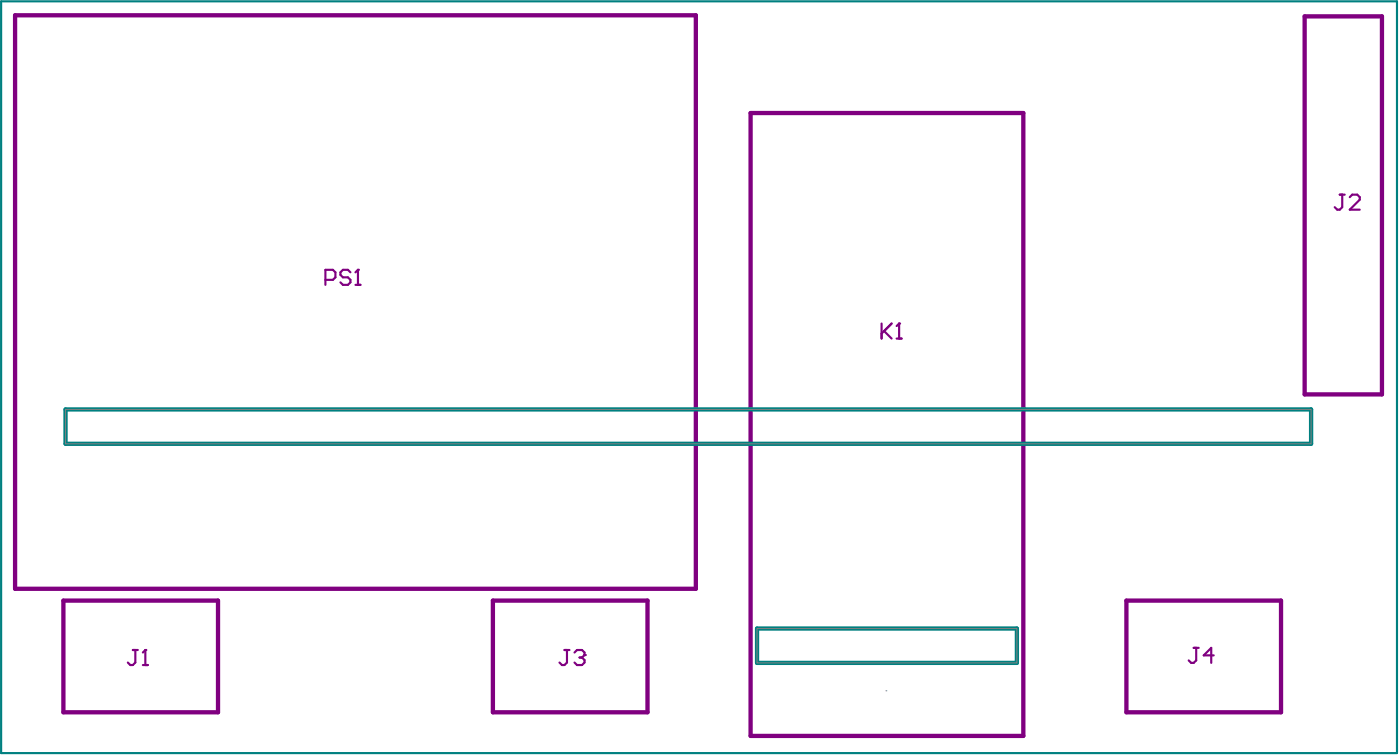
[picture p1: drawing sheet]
<svg xmlns="http://www.w3.org/2000/svg" width="217mm" height="117mm" viewBox="0 0 217 117" stroke-linecap="round" stroke-linejoin="round" font-family="sans-serif">
<path d="M2.3 2.4h105.5v88.8h-105.5zM116.3 17.5h42.3v96.5h-42.3zM202.2 2.5h12v58.6h-12zM9.8 93h24v17.4h-24zM76.4 93h23.9v17.4h-23.9zM174.6 93h23.9v17.4h-23.9z" fill="none" stroke="#800080" stroke-width=".67"/>
<path d="M136.6 50.1v2.4M137 51.3l1.2 1.2M138.2 50.1l-1.6 1.6M138.9 52.5h.8M139.3 50.1v2.4M185 100.4h.8M185.4 100.4v1.9l-.4 .4h-.4l-.4-.4M188.1 101.5h-1.6l1.2-1.1v2.3" fill="none" stroke="#800080" stroke-width=".33"/>
<circle cx="139.3" cy="50.1" r=".17" fill="#800080"/>
<path d="M139.3 50.1l-.4 .4M20.6 100.7h.8M21 100.7v1.9l-.4 .4h-.4l-.4-.4M22.1 103h.8M22.5 100.7v2.3" fill="none" stroke="#800080" stroke-width=".33"/>
<circle cx="22.5" cy="100.7" r=".17" fill="#800080"/>
<path d="M50.4 43.4h1.2l.4-.4v-.8l-.4-.4h-1.2v2.3M54.3 42.2l-.4-.4h-.8l-.3 .4v.4l.3 .4h.8l.4 .4v.3l-.4 .4h-.8l-.3-.4M55.1 44.1h.8M55.5 41.8v2.3M22.5 100.7l-.4 .4" fill="none" stroke="#800080" stroke-width=".33"/>
<circle cx="55.5" cy="41.8" r=".17" fill="#800080"/>
<path d="M55.5 41.8l-.4 .4M87.5 100.7h.8M87.9 100.7v1.9l-.4 .4h-.4l-.4-.4M89 101.1l.4-.4h.8l.4 .4v.4" fill="none" stroke="#800080" stroke-width=".33"/>
<circle cx="90.6" cy="101.5" r=".17" fill="#800080"/>
<path d="M207.6 30.2h.8M208 30.2v1.9l-.4 .4h-.4l-.4-.4M209.2 30.5l.4-.3h.7l.4 .3v.4l-1.5 1.6h1.5M89.8 101.9h.4M90.2 101.9l.4 .4v.3l-.4 .4h-.8l-.4-.4M90.6 101.5l-.4 .4" fill="none" stroke="#800080" stroke-width=".33"/>
<path d="M10.2 63.4h193v5.4h-193zM117.3 97.4h40.3v5.3h-40.3z" fill="none" stroke="#008080" stroke-width=".67"/>
<path d="M.2 .2h216.3v116.5h-216.3z" fill="none" stroke="#008080" stroke-width=".33"/>
<path d="M10.2 63.4h193v5.4h-193zM117.3 97.4h40.3v5.3h-40.3zM137.3 107h.1" fill="none" stroke="#808080" stroke-width=".15"/>
</svg>
